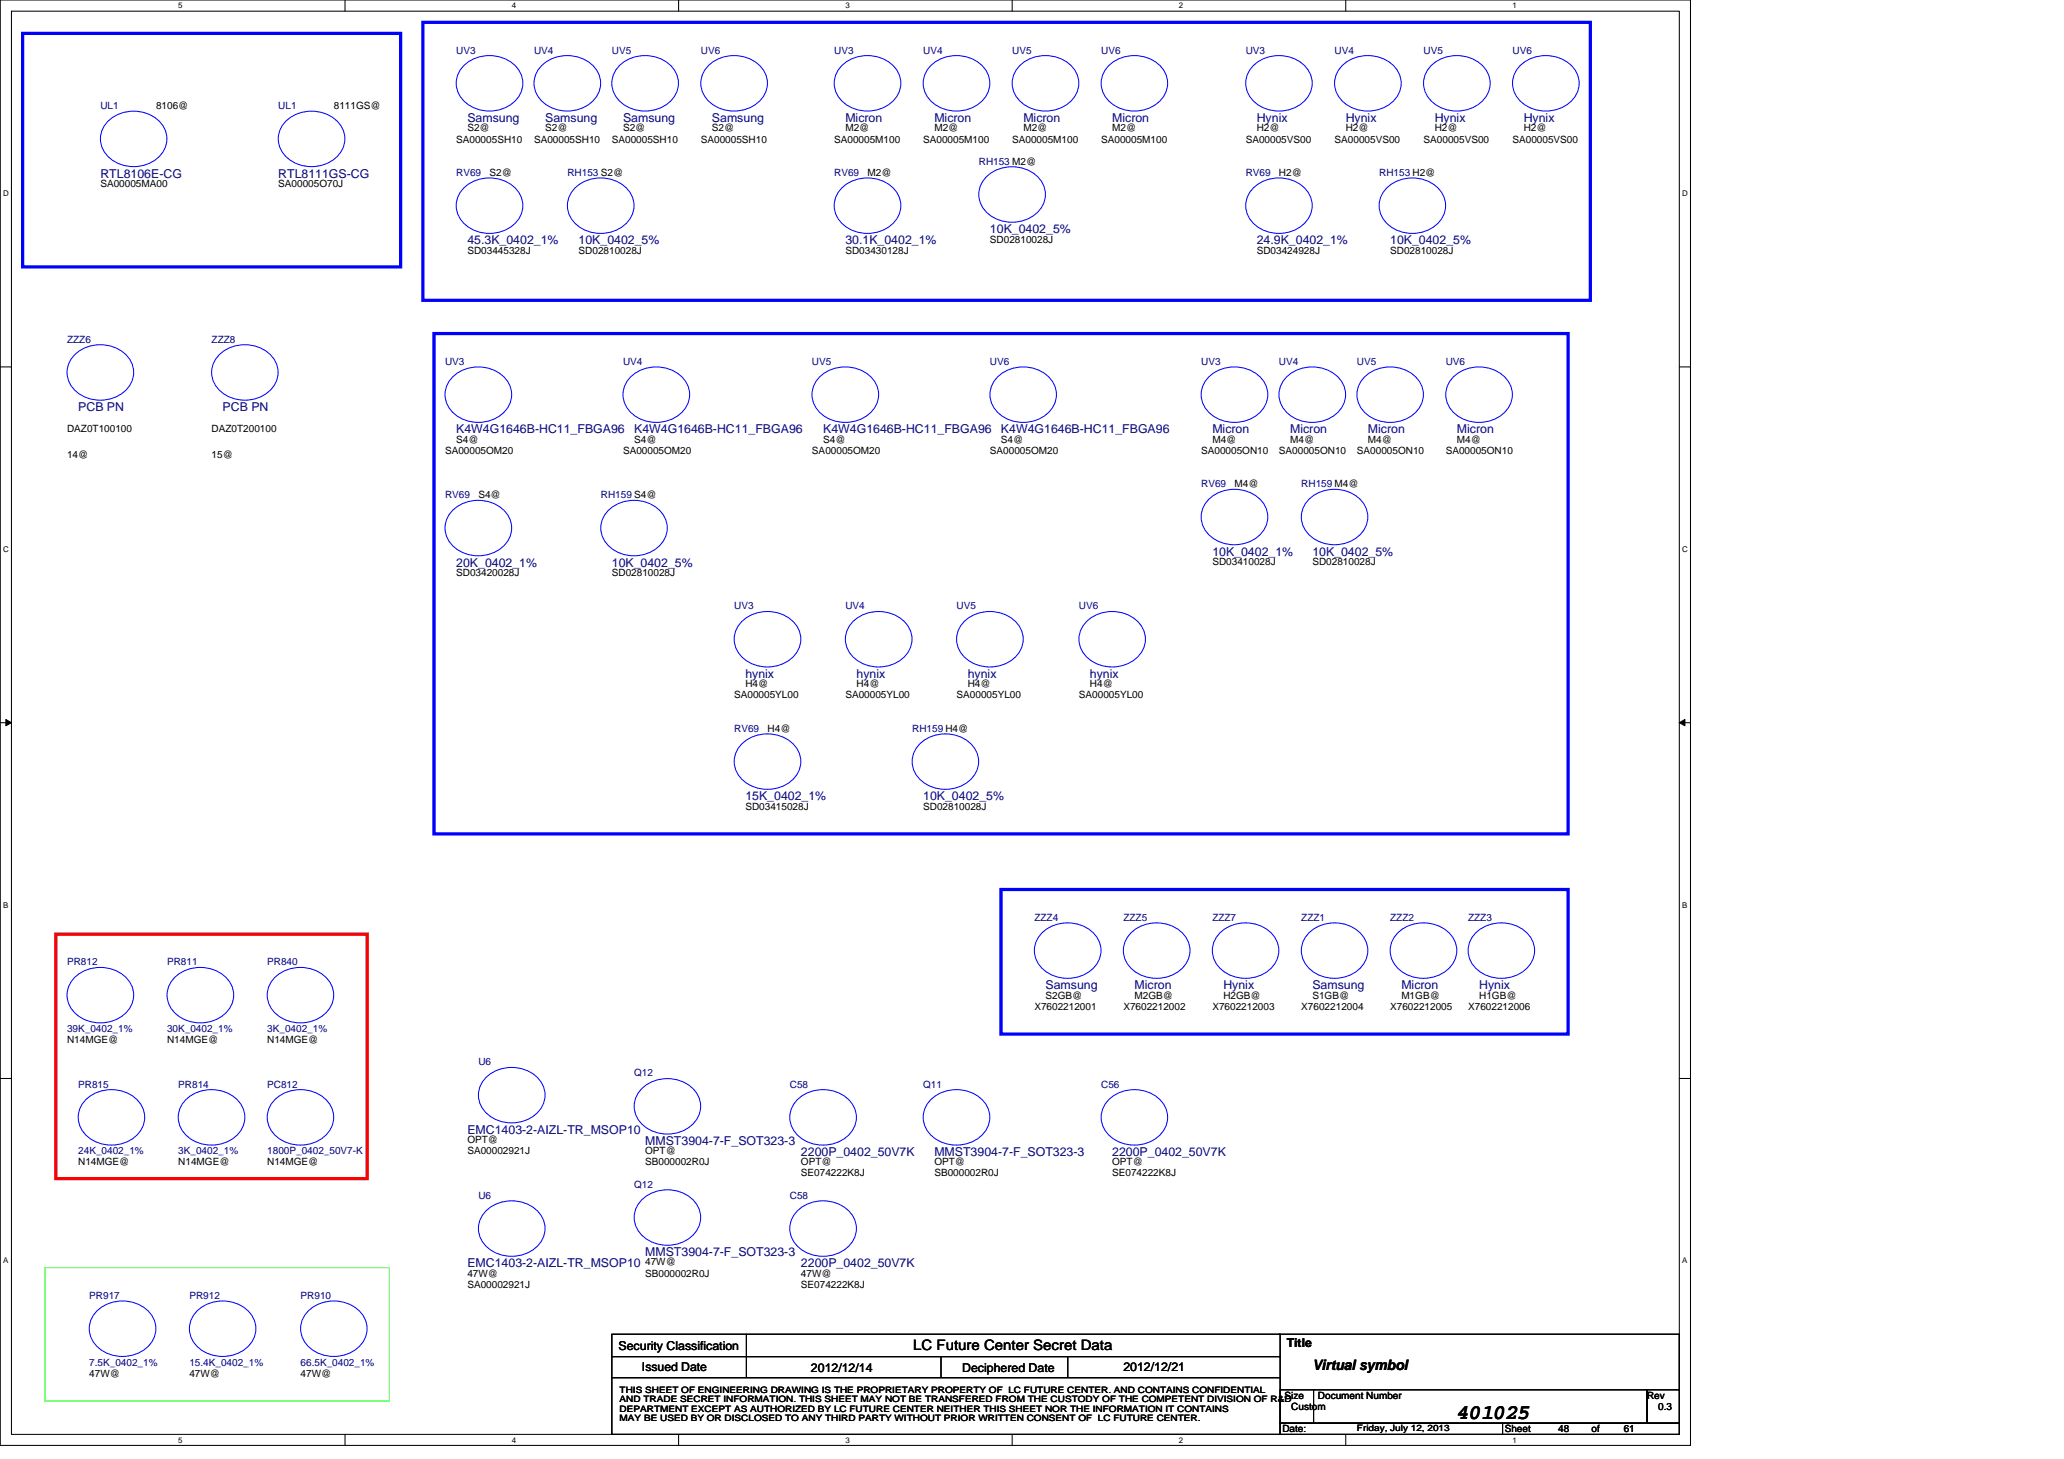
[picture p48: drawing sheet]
<svg xmlns="http://www.w3.org/2000/svg" width="297mm" height="210mm" viewBox="0 0 297 210" stroke-linecap="round" stroke-linejoin="round" font-family="sans-serif">
<defs><g id="words">
<text font-size="3" x="209.7" y="204.2">401025</text>
<g font-size="2.1">
<text x="131.4" y="194.4">LC Future Center Secret Data</text>
<text x="188.9" y="197.1">Virtual symbol</text>
</g>
<g font-size="1.8" fill="#000080">
<text x="67.3" y="17.6">Samsung</text>
<text x="78.5" y="17.6">Samsung</text>
<text x="89.7" y="17.6">Samsung</text>
<text x="102.5" y="17.6">Samsung</text>
<text x="121.7" y="17.6">Micron</text>
<text x="134.5" y="17.6">Micron</text>
<text x="147.3" y="17.6">Micron</text>
<text x="160.1" y="17.6">Micron</text>
<text x="180.9" y="17.6">Hynix</text>
<text x="193.7" y="17.6">Hynix</text>
<text x="206.5" y="17.6">Hynix</text>
<text x="219.3" y="17.6">Hynix</text>
<text x="14.5" y="25.6">RTL8106E-CG</text>
<text x="40" y="25.6">RTL8111GS-CG</text>
<text x="67.3" y="35.2">45.3K_0402_1%</text>
<text x="83.3" y="35.2">10K_0402_5%</text>
<text x="121.7" y="35.2">30.1K_0402_1%</text>
<text x="142.5" y="33.6">10K_0402_5%</text>
<text x="180.9" y="35.2">24.9K_0402_1%</text>
<text x="200.1" y="35.2">10K_0402_5%</text>
<text x="11.3" y="59.2">PCB PN</text>
<text x="32" y="59.2">PCB PN</text>
<text x="65.7" y="62.4">K4W4G1646B-HC11_FBGA96</text>
<text x="91.3" y="62.4">K4W4G1646B-HC11_FBGA96</text>
<text x="118.5" y="62.4">K4W4G1646B-HC11_FBGA96</text>
<text x="144.1" y="62.4">K4W4G1646B-HC11_FBGA96</text>
<text x="174.5" y="62.4">Micron</text>
<text x="185.7" y="62.4">Micron</text>
<text x="196.9" y="62.4">Micron</text>
<text x="209.7" y="62.4">Micron</text>
<text x="65.7" y="81.6">20K_0402_1%</text>
<text x="88" y="81.6">10K_0402_5%</text>
<text x="174.5" y="80">10K_0402_1%</text>
<text x="188.9" y="80">10K_0402_5%</text>
<text x="107.3" y="97.6">hynix</text>
<text x="123.3" y="97.6">hynix</text>
<text x="139.3" y="97.6">hynix</text>
<text x="156.9" y="97.6">hynix</text>
<text x="107.3" y="115.2">15K_0402_1%</text>
<text x="132.9" y="115.2">10K_0402_5%</text>
<text x="150.5" y="142.4">Samsung</text>
<text x="163.3" y="142.4">Micron</text>
<text x="176.1" y="142.4">Hynix</text>
<text x="188.9" y="142.4">Samsung</text>
<text x="201.7" y="142.4">Micron</text>
<text x="212.9" y="142.4">Hynix</text>
<text x="67.3" y="163.2">EMC1403-2-AIZL-TR_MSOP10</text>
<text x="92.9" y="164.8">MMST3904-7-F_SOT323-3</text>
<text x="115.3" y="166.4">2200P_0402_50V7K</text>
<text x="134.5" y="166.4">MMST3904-7-F_SOT323-3</text>
<text x="160.1" y="166.4">2200P_0402_50V7K</text>
<text x="67.3" y="182.4">EMC1403-2-AIZL-TR_MSOP10</text>
<text x="92.9" y="180.8">MMST3904-7-F_SOT323-3</text>
<text x="115.3" y="182.4">2200P_0402_50V7K</text>
</g>
<g font-size="1.8">
<text x="89" y="194.2">Security Classification</text>
<text x="92.4" y="197.3">Issued Date</text>
<text x="116.7" y="197.4">2012/12/14</text>
<text x="138.5" y="197.4">Deciphered Date</text>
<text x="161.7" y="197.3">2012/12/21</text>
<text x="185.2" y="193.8">Title</text>
</g>
<g font-size="1.4" fill="#000080">
<text x="65.7" y="7.7">UV3</text>
<text x="76.9" y="7.7">UV4</text>
<text x="88" y="7.7">UV5</text>
<text x="100.9" y="7.7">UV6</text>
<text x="120.1" y="7.7">UV3</text>
<text x="132.9" y="7.7">UV4</text>
<text x="145.7" y="7.7">UV5</text>
<text x="158.5" y="7.7">UV6</text>
<text x="179.3" y="7.7">UV3</text>
<text x="192.1" y="7.7">UV4</text>
<text x="204.9" y="7.7">UV5</text>
<text x="217.7" y="7.7">UV6</text>
<text x="14.5" y="15.7">UL1</text>
<text x="40" y="15.7">UL1</text>
<text x="140.9" y="23.7">RH153 M2@</text>
<text x="65.7" y="25.3">RV69</text>
<text x="81.7" y="25.3">RH153 S2@</text>
<text x="120.1" y="25.3">RV69</text>
<text x="179.3" y="25.3">RV69</text>
<text x="198.5" y="25.3">RH153 H2@</text>
<text x="9.6" y="49.3">ZZZ6</text>
<text x="30.5" y="49.3">ZZZ8</text>
<text x="64" y="52.5">UV3</text>
<text x="89.7" y="52.5">UV4</text>
<text x="116.9" y="52.5">UV5</text>
<text x="142.5" y="52.5">UV6</text>
<text x="172.9" y="52.5">UV3</text>
<text x="184.1" y="52.5">UV4</text>
<text x="195.3" y="52.5">UV5</text>
<text x="208.1" y="52.5">UV6</text>
<text x="64" y="71.7">RV69</text>
<text x="86.5" y="71.7">RH159 S4@</text>
<text x="172.9" y="70.1">RV69</text>
<text x="187.3" y="70.1">RH159 M4@</text>
<text x="105.7" y="87.7">UV3</text>
<text x="121.7" y="87.7">UV4</text>
<text x="137.7" y="87.7">UV5</text>
<text x="155.3" y="87.7">UV6</text>
<text x="105.7" y="105.3">RV69</text>
<text x="131.3" y="105.3">RH159 H4@</text>
<text x="148.9" y="132.5">ZZZ4</text>
<text x="161.7" y="132.5">ZZZ5</text>
<text x="174.5" y="132.5">ZZZ7</text>
<text x="187.3" y="132.5">ZZZ1</text>
<text x="200.1" y="132.5">ZZZ2</text>
<text x="211.3" y="132.5">ZZZ3</text>
<text x="9.6" y="138.9">PR812</text>
<text x="24" y="138.9">PR811</text>
<text x="38.5" y="138.9">PR840</text>
<text x="9.6" y="148.5">39K_0402_1%</text>
<text x="24" y="148.5">30K_0402_1%</text>
<text x="38.5" y="148.5">3K_0402_1%</text>
<text x="68.9" y="153.3">U6</text>
<text x="91.3" y="154.9">Q12</text>
<text x="11.3" y="156.5">PR815</text>
<text x="25.7" y="156.5">PR814</text>
<text x="38.5" y="156.5">PC812</text>
<text x="113.7" y="156.5">C58</text>
<text x="132.9" y="156.5">Q11</text>
<text x="158.5" y="156.5">C56</text>
<text x="11.3" y="166.1">24K_0402_1%</text>
<text x="25.7" y="166.1">3K_0402_1%</text>
<text x="38.5" y="166.1">1800P_0402_50V7-K</text>
<text x="68.9" y="172.5">U6</text>
<text x="91.3" y="170.9">Q12</text>
<text x="113.7" y="172.5">C58</text>
<text x="12.8" y="186.9">PR917</text>
<text x="27.3" y="186.9">PR912</text>
<text x="43.3" y="186.9">PR910</text>
<text x="12.8" y="196.5">7.5K_0402_1%</text>
<text x="27.3" y="196.5">15.4K_0402_1%</text>
<text x="43.3" y="196.5">66.5K_0402_1%</text>
</g>
<g font-size="1.4">
<text x="22.5" y="15.7">8106@</text>
<text x="48" y="15.7">8111GS@</text>
<text x="65.7" y="20.5">SA00005SH10</text>
<text x="67.3" y="18.9">S2@</text>
<text x="76.9" y="20.5">SA00005SH10</text>
<text x="78.5" y="18.9">S2@</text>
<text x="88.1" y="20.5">SA00005SH10</text>
<text x="89.7" y="18.9">S2@</text>
<text x="100.9" y="20.5">SA00005SH10</text>
<text x="102.5" y="18.9">S2@</text>
<text x="120.1" y="20.5">SA00005M100</text>
<text x="121.7" y="18.9">M2@</text>
<text x="132.9" y="20.5">SA00005M100</text>
<text x="134.5" y="18.9">M2@</text>
<text x="145.7" y="20.5">SA00005M100</text>
<text x="147.3" y="18.9">M2@</text>
<text x="158.5" y="20.5">SA00005M100</text>
<text x="160.1" y="18.9">M2@</text>
<text x="179.3" y="20.5">SA00005VS00</text>
<text x="180.9" y="18.9">H2@</text>
<text x="192.1" y="20.5">SA00005VS00</text>
<text x="193.7" y="18.9">H2@</text>
<text x="204.9" y="20.5">SA00005VS00</text>
<text x="206.5" y="18.9">H2@</text>
<text x="217.7" y="20.5">SA00005VS00</text>
<text x="219.3" y="18.9">H2@</text>
<text x="14.5" y="26.9">SA00005MA00</text>
<text x="40" y="26.9">SA00005O70J</text>
<text x="70.5" y="25.3">S2@</text>
<text x="124.9" y="25.3">M2@</text>
<text x="184.1" y="25.3">H2@</text>
<text x="142.5" y="34.9">SD02810028J</text>
<text x="67.3" y="36.5">SD03445328J</text>
<text x="83.3" y="36.5">SD02810028J</text>
<text x="121.7" y="36.5">SD03430128J</text>
<text x="180.9" y="36.5">SD03424928J</text>
<text x="200.1" y="36.5">SD02810028J</text>
<text x="9.6" y="62.1">DAZ0T100100</text>
<text x="9.6" y="66">14@</text>
<text x="30.5" y="62.1">DAZ0T200100</text>
<text x="30.5" y="66">15@</text>
<text x="64" y="65.3">SA00005OM20</text>
<text x="65.7" y="63.7">S4@</text>
<text x="89.7" y="65.3">SA00005OM20</text>
<text x="91.3" y="63.7">S4@</text>
<text x="116.9" y="65.3">SA00005OM20</text>
<text x="118.5" y="63.7">S4@</text>
<text x="142.5" y="65.3">SA00005OM20</text>
<text x="144.1" y="63.7">S4@</text>
<text x="172.9" y="65.3">SA00005ON10</text>
<text x="174.5" y="63.7">M4@</text>
<text x="184.1" y="65.3">SA00005ON10</text>
<text x="185.7" y="63.7">M4@</text>
<text x="195.3" y="65.3">SA00005ON10</text>
<text x="196.9" y="63.7">M4@</text>
<text x="208.1" y="65.3">SA00005ON10</text>
<text x="209.7" y="63.7">M4@</text>
<text x="68.9" y="71.7">S4@</text>
<text x="177.7" y="70.1">M4@</text>
<text x="65.7" y="82.9">SD03420028J</text>
<text x="88" y="82.9">SD02810028J</text>
<text x="174.5" y="81.3">SD03410028J</text>
<text x="188.9" y="81.3">SD02810028J</text>
<text x="105.7" y="100.5">SA00005YL00</text>
<text x="107.3" y="98.9">H4@</text>
<text x="121.7" y="100.5">SA00005YL00</text>
<text x="123.3" y="98.9">H4@</text>
<text x="137.7" y="100.5">SA00005YL00</text>
<text x="139.3" y="98.9">H4@</text>
<text x="155.3" y="100.5">SA00005YL00</text>
<text x="156.9" y="98.9">H4@</text>
<text x="110.5" y="105.3">H4@</text>
<text x="107.3" y="116.5">SD03415028J</text>
<text x="132.9" y="116.5">SD02810028J</text>
<text x="150.5" y="143.7">S2GB@</text>
<text x="163.3" y="143.7">M2GB@</text>
<text x="176.1" y="143.7">H2GB@</text>
<text x="188.9" y="143.7">S1GB@</text>
<text x="201.7" y="143.7">M1GB@</text>
<text x="212.9" y="143.7">H1GB@</text>
<text x="148.9" y="145.3">X7602212001</text>
<text x="161.7" y="145.3">X7602212002</text>
<text x="174.5" y="145.3">X7602212003</text>
<text x="187.3" y="145.3">X7602212004</text>
<text x="200.1" y="145.3">X7602212005</text>
<text x="211.3" y="145.3">X7602212006</text>
<text x="9.6" y="150.1">N14MGE@</text>
<text x="24" y="150.1">N14MGE@</text>
<text x="38.5" y="150.1">N14MGE@</text>
<text x="11.3" y="167.7">N14MGE@</text>
<text x="25.7" y="167.7">N14MGE@</text>
<text x="38.5" y="167.7">N14MGE@</text>
<text x="67.3" y="164.5">OPT@</text>
<text x="67.3" y="166.1">SA00002921J</text>
<text x="92.9" y="166.1">OPT@</text>
<text x="92.9" y="167.7">SB000002R0J</text>
<text x="115.3" y="167.7">OPT@</text>
<text x="134.5" y="167.7">OPT@</text>
<text x="160.1" y="167.7">OPT@</text>
<text x="115.3" y="169.3">SE074222K8J</text>
<text x="134.5" y="169.3">SB000002R0J</text>
<text x="160.1" y="169.3">SE074222K8J</text>
<text x="67.3" y="183.7">47W@</text>
<text x="67.3" y="185.3">SA00002921J</text>
<text x="92.9" y="182.1">47W@</text>
<text x="92.9" y="183.7">SB000002R0J</text>
<text x="115.3" y="183.7">47W@</text>
<text x="115.3" y="185.3">SE074222K8J</text>
<text x="12.8" y="198.1">47W@</text>
<text x="27.3" y="198.1">47W@</text>
<text x="43.3" y="198.1">47W@</text>
<text x="184.9" y="201.3">Size</text>
<text x="185.8" y="202.9">Custom</text>
<text x="189.7" y="201.3">Document Number</text>
<text x="237" y="201.3">Rev</text>
<text x="238.6" y="202.9">0.3</text>
<text x="184.5" y="206.1">Date:</text>
<text x="216.6" y="206.1">Sheet</text>
<text x="224.2" y="206.1">48</text>
<text x="229" y="206.1">of</text>
<text x="233.7" y="206.1">61</text>
</g>
<g font-size="1.3">
<text x="89.2" y="200.5">THIS SHEET OF ENGINEERING DRAWING IS THE PROPRIETARY PROPERTY OF LC FUTURE CENTER. AND CONTAINS CONFIDENTIAL</text>
<text x="89.2" y="201.8">AND TRADE SECRET INFORMATION. THIS SHEET MAY NOT BE TRANSFERED FROM THE CUSTODY OF THE COMPETENT DIVISION OF R&amp;D</text>
<text x="89.2" y="203.2">DEPARTMENT EXCEPT AS AUTHORIZED BY LC FUTURE CENTER NEITHER THIS SHEET NOR THE INFORMATION IT CONTAINS</text>
<text x="89.2" y="204.5">MAY BE USED BY OR DISCLOSED TO ANY THIRD PARTY WITHOUT PRIOR WRITTEN CONSENT OF LC FUTURE CENTER.</text>
<text x="195.3" y="206">Friday, July 12, 2013</text>
</g>
<g font-size="1.1">
<text x="25.7" y="1.2">5</text>
<text x="73.7" y="1.2">4</text>
<text x="121.7" y="1.2">3</text>
<text x="169.7" y="1.2">2</text>
<text x="217.7" y="1.2">1</text>
<text x=".4" y="28.2">D</text>
<text x="242.1" y="28.2">D</text>
<text x=".4" y="79.4">C</text>
<text x="242.1" y="79.4">C</text>
<text x=".4" y="130.6">B</text>
<text x="242.1" y="130.6">B</text>
<text x=".4" y="181.8">A</text>
<text x="242.1" y="181.8">A</text>
<text x="25.7" y="207.6">5</text>
<text x="73.7" y="207.6">4</text>
<text x="121.7" y="207.6">3</text>
<text x="169.7" y="207.6">2</text>
<text x="217.7" y="207.6">1</text>
</g>
</g></defs>
<path d="M0 0h243.3v208h-243.3zM1.6 1.6h240.1v204.8h-240.1z" fill="none" stroke="#000" stroke-width=".15"/>
<g fill="#fff">
<path d="M25.7 .2h.6v1.2h-.6z"/>
<path d="M25.7 206.6h.6v1.3h-.6z"/>
</g>
<path d="M49.7 0v1.6M49.7 206.4v1.6" fill="none" stroke="#000" stroke-width=".15"/>
<g fill="#fff">
<path d="M73.7 .2h.6v1.2h-.6z"/>
<path d="M73.7 206.6h.6v1.3h-.6z"/>
</g>
<path d="M97.7 0v1.6M97.7 206.4v1.6" fill="none" stroke="#000" stroke-width=".15"/>
<g fill="#fff">
<path d="M121.7 .2h.6v1.2h-.6z"/>
<path d="M121.7 206.6h.6v1.3h-.6z"/>
</g>
<path d="M145.7 0v1.6M145.7 206.4v1.6" fill="none" stroke="#000" stroke-width=".15"/>
<g fill="#fff">
<path d="M169.7 .2h.6v1.2h-.6z"/>
<path d="M169.7 206.6h.6v1.3h-.6z"/>
</g>
<path d="M193.7 0v1.6M193.7 206.4v1.6" fill="none" stroke="#000" stroke-width=".15"/>
<g fill="#fff">
<path d="M217.7 .2h.6v1.2h-.6z"/>
<path d="M217.7 206.6h.6v1.3h-.6z"/>
<path d="M.4 27.2h.8v1.3h-.8z"/>
<path d="M242.1 27.2h.8v1.3h-.8z"/>
<path d="M.4 78.4h.8v1.3h-.8z"/>
<path d="M242.1 78.4h.8v1.3h-.8z"/>
</g>
<path d="M0 52.8h1.6M241.7 52.8h1.6" fill="none" stroke="#000" stroke-width=".15"/>
<g fill="#fff">
<path d="M.4 129.6h.8v1.3h-.8z"/>
<path d="M242.1 129.6h.7v1.3h-.7z"/>
</g>
<path d="M0 104h1.6M241.7 104h1.6" fill="none" stroke="#000" stroke-width=".15"/>
<path d="M.8 103.5l.8 .5-.8 .5zM241.7 104l.8-.5v1z" fill="#000" stroke="#000" stroke-width=".14"/>
<g fill="#fff">
<path d="M.4 180.8h.8v1.3h-.8z"/>
<path d="M242.1 180.8h.7v1.3h-.7z"/>
</g>
<g fill="none" stroke="#000" stroke-width=".15">
<path d="M0 155.2h1.6M241.7 155.2h1.6M88 192h96.2v3.2h-96.2zM88 195.2h96.2v3.1h-96.2zM88 198.3h96.2v8.1h-96.2zM107.4 192v6.3M135.4 195.2v3.1M153.7 195.2v3.1M184.1 192h57.6v8M184.2 204.8h32v1.6h-32zM184.2 200h4.8v4.8h-4.8zM189 200h48v4.8h-48z"/>
<path d="M216.2 204.8h25.5v1.6h-25.5zM237 200h4.7v4.8h-4.7z"/>
</g>
<path d="M3.3 4.8h54.4v33.6h-54.4zM60.9 3.2h168v40h-168zM62.5 48h163.2v72h-163.2zM144.1 128h81.6v20.8h-81.6z" fill="none" stroke="#00f" stroke-width=".47"/>
<path d="M8 134.4h44.8v35.2h-44.8z" fill="none" stroke="#f00" stroke-width=".47"/>
<path d="M6.5 182.4h49.5v19.2h-49.5z" fill="none" stroke="#0f0" stroke-width=".15"/>
<g fill="none" stroke="#00f" stroke-width=".15">
<path d="M15.6 17.4a5.4 5.4 0 0 1 7.8 .6 3.6 3.6 0 0 1-1.8 5.4 5.2 5.2 0 0 1-6.8-2 3.5 3.5 0 0 1 .8-4zM41.2 17.4a5.4 5.4 0 0 1 7.8 .6 3.6 3.6 0 0 1-1.8 5.4 5.2 5.2 0 0 1-6.9-2 3.5 3.5 0 0 1 .9-4zM66.8 9.4a5.4 5.4 0 0 1 7.8 .6 3.6 3.6 0 0 1-1.7 5.4 5.2 5.2 0 0 1-6.9-2 3.5 3.5 0 0 1 .8-4zM78 9.4a5.4 5.4 0 0 1 7.8 .6 3.6 3.6 0 0 1-1.7 5.4 5.2 5.2 0 0 1-6.9-2 3.5 3.5 0 0 1 .8-4zM89.2 9.4a5.4 5.4 0 0 1 7.8 .6 3.6 3.6 0 0 1-1.7 5.4 5.2 5.2 0 0 1-7-2 3.5 3.5 0 0 1 .9-4zM102 9.4a5.4 5.4 0 0 1 7.8 .6 3.6 3.6 0 0 1-1.7 5.4 5.2 5.2 0 0 1-6.9-2 3.5 3.5 0 0 1 .8-4zM121.2 9.4a5.4 5.4 0 0 1 7.8 .6 3.6 3.6 0 0 1-1.7 5.4 5.2 5.2 0 0 1-6.9-2 3.5 3.5 0 0 1 .8-4zM134 9.4a5.4 5.4 0 0 1 7.8 .6 3.6 3.6 0 0 1-1.7 5.4 5.2 5.2 0 0 1-6.9-2 3.5 3.5 0 0 1 .8-4zM146.8 9.4a5.4 5.4 0 0 1 7.8 .6 3.6 3.6 0 0 1-1.7 5.4 5.2 5.2 0 0 1-6.9-2 3.5 3.5 0 0 1 .8-4zM159.6 9.4a5.4 5.4 0 0 1 7.8 .6 3.6 3.6 0 0 1-1.7 5.4 5.2 5.2 0 0 1-6.9-2 3.5 3.5 0 0 1 .8-4zM180.4 9.4a5.4 5.4 0 0 1 7.8 .6 3.6 3.6 0 0 1-1.7 5.4 5.2 5.2 0 0 1-6.9-2 3.5 3.5 0 0 1 .8-4zM193.2 9.4a5.4 5.4 0 0 1 7.8 .6 3.6 3.6 0 0 1-1.7 5.4 5.2 5.2 0 0 1-6.9-2 3.5 3.5 0 0 1 .8-4z"/>
<path d="M206 9.4a5.4 5.4 0 0 1 7.8 .6 3.6 3.6 0 0 1-1.7 5.4 5.2 5.2 0 0 1-6.9-2 3.5 3.5 0 0 1 .8-4zM218.8 9.4a5.4 5.4 0 0 1 7.8 .6 3.6 3.6 0 0 1-1.7 5.4 5.2 5.2 0 0 1-6.9-2 3.5 3.5 0 0 1 .8-4zM66.8 27a5.4 5.4 0 0 1 7.8 .6 3.6 3.6 0 0 1-1.7 5.4 5.2 5.2 0 0 1-6.9-2 3.5 3.5 0 0 1 .8-4zM82.8 27a5.4 5.4 0 0 1 7.8 .6 3.6 3.6 0 0 1-1.7 5.4 5.2 5.2 0 0 1-6.9-2 3.5 3.5 0 0 1 .8-4zM121.2 27a5.4 5.4 0 0 1 7.8 .6 3.6 3.6 0 0 1-1.7 5.4 5.2 5.2 0 0 1-6.9-2 3.5 3.5 0 0 1 .8-4zM142 25.4a5.4 5.4 0 0 1 7.8 .6 3.6 3.6 0 0 1-1.7 5.4 5.2 5.2 0 0 1-6.9-2 3.5 3.5 0 0 1 .8-4zM180.4 27a5.4 5.4 0 0 1 7.8 .6 3.6 3.6 0 0 1-1.7 5.4 5.2 5.2 0 0 1-6.9-2 3.5 3.5 0 0 1 .8-4zM199.6 27a5.4 5.4 0 0 1 7.8 .6 3.6 3.6 0 0 1-1.7 5.4 5.2 5.2 0 0 1-6.9-2 3.5 3.5 0 0 1 .8-4zM10.8 51a5.4 5.4 0 0 1 7.8 .6 3.6 3.6 0 0 1-1.7 5.4 5.2 5.2 0 0 1-7-2 3.5 3.5 0 0 1 .9-4zM31.6 51a5.4 5.4 0 0 1 7.8 .6 3.6 3.6 0 0 1-1.8 5.4 5.2 5.2 0 0 1-6.8-2 3.5 3.5 0 0 1 .8-4zM65.2 54.2a5.4 5.4 0 0 1 7.8 .6 3.6 3.6 0 0 1-1.7 5.4 5.2 5.2 0 0 1-7-2 3.5 3.5 0 0 1 .9-4zM90.8 54.2a5.4 5.4 0 0 1 7.8 .6 3.6 3.6 0 0 1-1.7 5.4 5.2 5.2 0 0 1-6.9-2 3.5 3.5 0 0 1 .8-4z"/>
<path d="M118 54.2a5.4 5.4 0 0 1 7.8 .6 3.6 3.6 0 0 1-1.7 5.4 5.2 5.2 0 0 1-6.9-2 3.5 3.5 0 0 1 .8-4zM143.6 54.2a5.4 5.4 0 0 1 7.8 .6 3.6 3.6 0 0 1-1.7 5.4 5.2 5.2 0 0 1-6.9-2 3.5 3.5 0 0 1 .8-4zM174 54.2a5.4 5.4 0 0 1 7.8 .6 3.6 3.6 0 0 1-1.7 5.4 5.2 5.2 0 0 1-6.9-2 3.5 3.5 0 0 1 .8-4zM185.2 54.2a5.4 5.4 0 0 1 7.8 .6 3.6 3.6 0 0 1-1.7 5.4 5.2 5.2 0 0 1-6.9-2 3.5 3.5 0 0 1 .8-4zM196.4 54.2a5.4 5.4 0 0 1 7.8 .6 3.6 3.6 0 0 1-1.7 5.4 5.2 5.2 0 0 1-6.9-2 3.5 3.5 0 0 1 .8-4zM209.2 54.2a5.4 5.4 0 0 1 7.8 .6 3.6 3.6 0 0 1-1.7 5.4 5.2 5.2 0 0 1-6.9-2 3.5 3.5 0 0 1 .8-4zM65.2 73.4a5.4 5.4 0 0 1 7.8 .6 3.6 3.6 0 0 1-1.7 5.4 5.2 5.2 0 0 1-7-2 3.5 3.5 0 0 1 .9-4zM87.6 73.4a5.4 5.4 0 0 1 7.8 .6 3.6 3.6 0 0 1-1.7 5.4 5.2 5.2 0 0 1-6.9-2 3.5 3.5 0 0 1 .8-4zM174 71.8a5.4 5.4 0 0 1 7.8 .6 3.6 3.6 0 0 1-1.7 5.5 5.2 5.2 0 0 1-6.9-2.1 3.5 3.5 0 0 1 .8-4zM188.4 71.8a5.4 5.4 0 0 1 7.8 .6 3.6 3.6 0 0 1-1.7 5.5 5.2 5.2 0 0 1-6.9-2.1 3.5 3.5 0 0 1 .8-4zM106.8 89.4a5.4 5.4 0 0 1 7.8 .6 3.6 3.6 0 0 1-1.7 5.4 5.2 5.2 0 0 1-6.9-2 3.5 3.5 0 0 1 .8-4zM122.8 89.4a5.4 5.4 0 0 1 7.8 .6 3.6 3.6 0 0 1-1.7 5.4 5.2 5.2 0 0 1-6.9-2 3.5 3.5 0 0 1 .8-4z"/>
<path d="M138.8 89.4a5.4 5.4 0 0 1 7.8 .6 3.6 3.6 0 0 1-1.7 5.4 5.2 5.2 0 0 1-6.9-2 3.5 3.5 0 0 1 .8-4zM156.4 89.4a5.4 5.4 0 0 1 7.8 .6 3.6 3.6 0 0 1-1.7 5.4 5.2 5.2 0 0 1-6.9-2 3.5 3.5 0 0 1 .8-4zM106.8 107a5.4 5.4 0 0 1 7.8 .6 3.6 3.6 0 0 1-1.7 5.5 5.2 5.2 0 0 1-6.9-2.1 3.5 3.5 0 0 1 .8-4zM132.4 107a5.4 5.4 0 0 1 7.8 .6 3.6 3.6 0 0 1-1.7 5.5 5.2 5.2 0 0 1-6.9-2.1 3.5 3.5 0 0 1 .8-4zM150 134.2a5.4 5.4 0 0 1 7.8 .6 3.6 3.6 0 0 1-1.7 5.5 5.2 5.2 0 0 1-6.9-2.1 3.5 3.5 0 0 1 .8-4zM162.8 134.2a5.4 5.4 0 0 1 7.8 .6 3.6 3.6 0 0 1-1.7 5.5 5.2 5.2 0 0 1-6.9-2.1 3.5 3.5 0 0 1 .8-4zM175.6 134.2a5.4 5.4 0 0 1 7.8 .6 3.6 3.6 0 0 1-1.7 5.5 5.2 5.2 0 0 1-6.9-2.1 3.5 3.5 0 0 1 .8-4zM188.4 134.2a5.4 5.4 0 0 1 7.8 .6 3.6 3.6 0 0 1-1.7 5.5 5.2 5.2 0 0 1-6.9-2.1 3.5 3.5 0 0 1 .8-4zM201.2 134.2a5.4 5.4 0 0 1 7.8 .6 3.6 3.6 0 0 1-1.7 5.5 5.2 5.2 0 0 1-6.9-2.1 3.5 3.5 0 0 1 .8-4zM212.4 134.2a5.4 5.4 0 0 1 7.8 .6 3.6 3.6 0 0 1-1.7 5.5 5.2 5.2 0 0 1-6.9-2.1 3.5 3.5 0 0 1 .8-4zM10.8 140.6a5.4 5.4 0 0 1 7.8 .6 3.6 3.6 0 0 1-1.7 5.5 5.2 5.2 0 0 1-7-2.1 3.5 3.5 0 0 1 .9-4zM12.4 158.2a5.4 5.4 0 0 1 7.8 .6 3.6 3.6 0 0 1-1.8 5.5 5.2 5.2 0 0 1-6.8-2.1 3.5 3.5 0 0 1 .8-4z"/>
<path d="M25.2 140.6a5.4 5.4 0 0 1 7.8 .6 3.6 3.6 0 0 1-1.8 5.5 5.2 5.2 0 0 1-6.9-2.1 3.5 3.5 0 0 1 .9-4zM26.8 158.2a5.4 5.4 0 0 1 7.8 .6 3.6 3.6 0 0 1-1.7 5.5 5.2 5.2 0 0 1-7-2.1 3.5 3.5 0 0 1 .9-4zM39.6 158.2a5.4 5.4 0 0 1 7.8 .6 3.6 3.6 0 0 1-1.8 5.5 5.2 5.2 0 0 1-6.8-2.1 3.5 3.5 0 0 1 .8-4zM39.6 140.6a5.4 5.4 0 0 1 7.8 .6 3.6 3.6 0 0 1-1.8 5.5 5.2 5.2 0 0 1-6.8-2.1 3.5 3.5 0 0 1 .8-4zM70 155a5.4 5.4 0 0 1 7.8 .6 3.6 3.6 0 0 1-1.7 5.5 5.2 5.2 0 0 1-6.9-2.1 3.5 3.5 0 0 1 .8-4zM92.4 156.7a5.4 5.4 0 0 1 7.8 .5 3.6 3.6 0 0 1-1.7 5.5 5.2 5.2 0 0 1-6.9-2.1 3.5 3.5 0 0 1 .8-3.9zM114.8 158.2a5.4 5.4 0 0 1 7.8 .6 3.6 3.6 0 0 1-1.7 5.5 5.2 5.2 0 0 1-6.9-2.1 3.5 3.5 0 0 1 .8-4zM134 158.2a5.4 5.4 0 0 1 7.8 .6 3.6 3.6 0 0 1-1.7 5.5 5.2 5.2 0 0 1-6.9-2.1 3.5 3.5 0 0 1 .8-4zM159.6 158.2a5.4 5.4 0 0 1 7.8 .6 3.6 3.6 0 0 1-1.7 5.5 5.2 5.2 0 0 1-6.9-2.1 3.5 3.5 0 0 1 .8-4zM70 174.2a5.4 5.4 0 0 1 7.8 .6 3.6 3.6 0 0 1-1.7 5.5 5.2 5.2 0 0 1-6.9-2.1 3.5 3.5 0 0 1 .8-4zM92.4 172.7a5.4 5.4 0 0 1 7.8 .5 3.6 3.6 0 0 1-1.7 5.5 5.2 5.2 0 0 1-6.9-2.1 3.5 3.5 0 0 1 .8-3.9zM114.8 174.2a5.4 5.4 0 0 1 7.8 .6 3.6 3.6 0 0 1-1.7 5.5 5.2 5.2 0 0 1-6.9-2.1 3.5 3.5 0 0 1 .8-4z"/>
<path d="M14 188.7a5.4 5.4 0 0 1 7.8 .5 3.6 3.6 0 0 1-1.7 5.5 5.2 5.2 0 0 1-7-2.1 3.5 3.5 0 0 1 .9-3.9zM28.4 188.7a5.4 5.4 0 0 1 7.8 .5 3.6 3.6 0 0 1-1.8 5.5 5.2 5.2 0 0 1-6.8-2.1 3.5 3.5 0 0 1 .8-3.9zM44.4 188.7a5.4 5.4 0 0 1 7.8 .5 3.6 3.6 0 0 1-1.7 5.5 5.2 5.2 0 0 1-6.9-2.1 3.5 3.5 0 0 1 .8-3.9z"/>
</g>
<use href="#words"/>
</svg>
